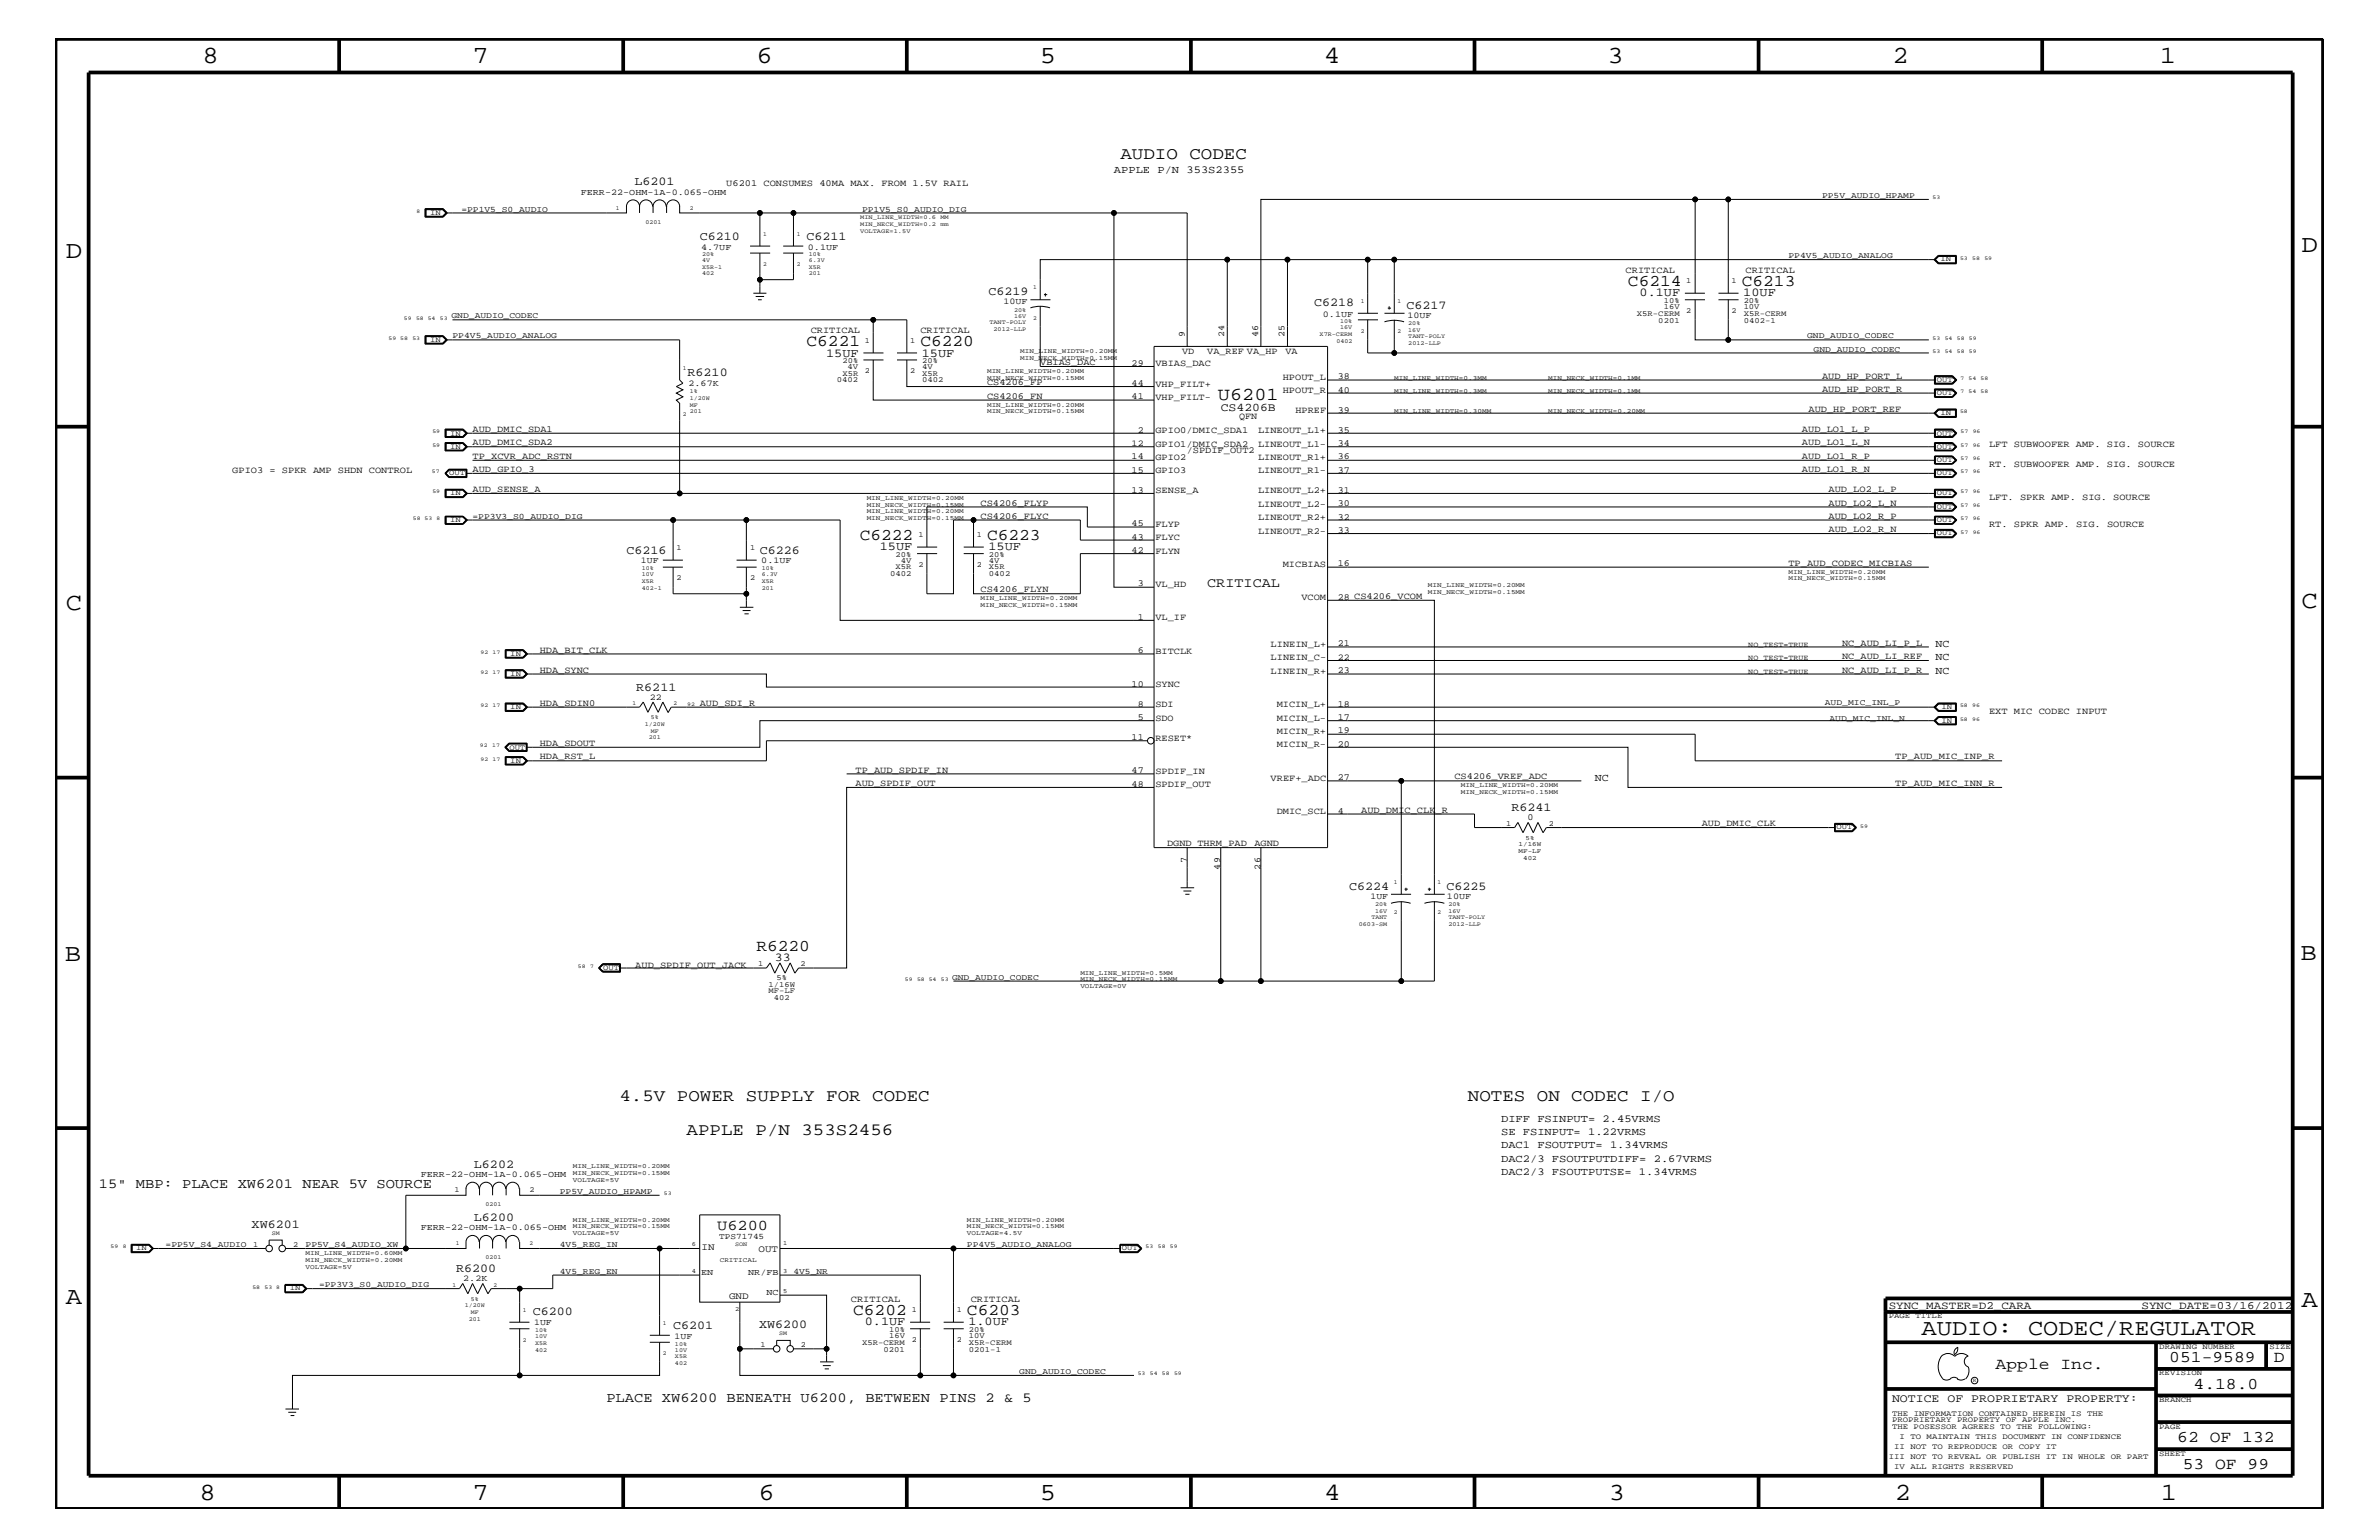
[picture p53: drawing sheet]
<svg xmlns="http://www.w3.org/2000/svg" width="432mm" height="279mm" viewBox="0 0 432 279" stroke-linecap="round" stroke-linejoin="round" font-family="sans-serif">
<defs><g id="words">
<g font-size="4.5">
<text x="36.7" y="11.5">8</text>
<text x="85.8" y="11.5">7</text>
<text x="137.3" y="11.5">6</text>
<text x="188.7" y="11.5">5</text>
<text x="240.3" y="11.5">4</text>
<text x="291.8" y="11.5">3</text>
<text x="343.5" y="11.5">2</text>
<text x="392" y="11.5">1</text>
<text x="11.9" y="46.8">D</text>
<text x="417.7" y="45.7">D</text>
<text x="11.9" y="110.6">C</text>
<text x="417.7" y="110.3">C</text>
<text x="11.8" y="174.3">B</text>
<text x="417.6" y="174.2">B</text>
<text x="11.9" y="236.7">A</text>
<text x="417.7" y="237.1">A</text>
<text x="36.2" y="272.1">8</text>
<text x="85.8" y="272.1">7</text>
<text x="137.7" y="272.1">6</text>
<text x="188.7" y="272.1">5</text>
<text x="240.4" y="272.1">4</text>
<text x="292" y="272.1">3</text>
<text x="343.9" y="272.1">2</text>
<text x="392.2" y="272.1">1</text>
</g>
<text font-size="4.1" x="348.8" y="242.3">AUDIO: CODEC/REGULATOR</text>
<text font-size="3.3" x="221.1" y="72.6">U6201</text>
<g font-size="3.1">
<text x="203.4" y="28.9">AUDIO CODEC</text>
<text x="112.4" y="199.8">4.5V POWER SUPPLY FOR CODEC</text>
<text x="266.4" y="199.8">NOTES ON CODEC I/O</text>
<text x="124.6" y="205.9">APPLE P/N 353S2456</text>
</g>
<g font-size="3">
<text x="295.5" y="51.9">C6214</text>
<text x="316.1" y="51.9">C6213</text>
<text x="146.4" y="62.9">C6221</text>
<text x="167" y="62.9">C6220</text>
<text x="156" y="98">C6222</text>
<text x="179.2" y="98">C6223</text>
<text x="137.3" y="172.6">R6220</text>
<text x="154.9" y="238.6">C6202</text>
<text x="175.5" y="238.6">C6203</text>
<text x="362.2" y="248.4">Apple Inc.</text>
<text x="393.7" y="247.1">051-9589</text>
<text x="398.1" y="252">4.18.0</text>
<text x="412.7" y="247.1">D</text>
<text x="395.2" y="261.6">62 OF 132</text>
<text x="396.2" y="266.6">53 OF 99</text>
</g>
<text font-size="2.7" x="130.2" y="223.1">U6200</text>
<g font-size="2.5">
<text x="219.1" y="106.5">CRITICAL</text>
<text x="17.9" y="215.6">15&quot; MBP: PLACE XW6201 NEAR 5V SOURCE</text>
<text x="110.1" y="254.4">PLACE XW6200 BENEATH U6200, BETWEEN PINS 2 &amp; 5</text>
</g>
<g font-size="2.2">
<text x="115.1" y="33.6">L6201</text>
<text x="127" y="43.5">C6210</text>
<text x="146.4" y="43.5">C6211</text>
<text x="179.4" y="53.5">C6219</text>
<text x="297.6" y="53.8">0.1UF</text>
<text x="316.4" y="53.8">10UF</text>
<text x="238.5" y="55.6">C6218</text>
<text x="255.3" y="56">C6217</text>
<text x="149.9" y="64.7">15UF</text>
<text x="167.3" y="64.7">15UF</text>
<text x="124.8" y="68.2">R6210</text>
<text x="113.7" y="100.4">C6216</text>
<text x="137.9" y="100.4">C6226</text>
<text x="159.7" y="99.9">15UF</text>
<text x="179.4" y="99.9">15UF</text>
<text x="115.5" y="125.3">R6211</text>
<text x="274.3" y="147.1">R6241</text>
<text x="244.9" y="161.4">C6224</text>
<text x="262.6" y="161.4">C6225</text>
<text x="140.6" y="174.3">33</text>
<text x="86" y="211.9">L6202</text>
<text x="86" y="221.5">L6200</text>
<text x="45.7" y="222.8">XW6201</text>
<text x="82.8" y="230.7">R6200</text>
<text x="96.7" y="238.6">C6200</text>
<text x="122.2" y="241.1">C6201</text>
<text x="137.8" y="240.9">XW6200</text>
<text x="157" y="240.5">0.1UF</text>
<text x="175.8" y="240.5">1.0UF</text>
</g>
<g font-size="2.1">
<text x="221.6" y="74.5">CS4206B</text>
<text x="343.4" y="254.4">NOTICE OF PROPRIETARY PROPERTY:</text>
</g>
<g font-size="2">
<text x="342.8" y="237.4">SYNC_MASTER=D2_CARA</text>
<text x="388.7" y="237.4">SYNC_DATE=03/16/2012</text>
</g>
<g font-size="1.9">
<text x="202.2" y="31.4">APPLE P/N 353S2355</text>
<text x="351.3" y="117.4">NC</text>
<text x="351.3" y="119.8">NC</text>
<text x="351.3" y="122.3">NC</text>
<text x="289.5" y="141.7">NC</text>
<text x="272.5" y="203.5">DIFF FSINPUT= 2.45VRMS</text>
<text x="272.5" y="205.9">SE FSINPUT= 1.22VRMS</text>
<text x="272.5" y="208.3">DAC1 FSOUTPUT= 1.34VRMS</text>
<text x="272.5" y="210.8">DAC2/3 FSOUTPUTDIFF= 2.67VRMS</text>
<text x="272.5" y="213.2">DAC2/3 FSOUTPUTSE= 1.34VRMS</text>
</g>
<g font-size="1.8">
<text x="127.3" y="226.8">IN</text>
<text x="137.7" y="227.2">OUT</text>
<text x="132.3" y="235.7">GND</text>
</g>
<g font-size="1.7">
<text x="131.8" y="33.7">U6201 CONSUMES 40MA MAX. FROM 1.5V RAIL</text>
<text x="295.1" y="49.6">CRITICAL</text>
<text x="316.8" y="49.6">CRITICAL</text>
<text x="147.2" y="60.4">CRITICAL</text>
<text x="167" y="60.4">CRITICAL</text>
<text x="214.5" y="64.3">VD</text>
<text x="215.1" y="61.1" transform="rotate(-90 215.1 61.1)">9</text>
<text x="219.1" y="64.3">VA_REF VA_HP</text>
<text x="228.3" y="61.1" transform="rotate(-90 228.3 61.1)">46</text>
<text x="233.2" y="61.1" transform="rotate(-90 233.2 61.1)">25</text>
<text x="233.3" y="64.3">VA</text>
<text x="179.2" y="69.9">CS4206_FP</text>
<text x="188.8" y="66.2">VBIAS_DAC</text>
<text x="205.4" y="66.4">29</text>
<text x="205.4" y="70">44</text>
<text x="209.7" y="70.1">VHP_FILT+</text>
<text x="209.7" y="66.5">VBIAS_DAC</text>
<text x="232.8" y="71.3">HPOUT_R</text>
<text x="232.8" y="68.9">HPOUT_L</text>
<text x="242.8" y="68.8">38</text>
<text x="242.8" y="71.2">40</text>
<text x="330.7" y="68.7">AUD_HP_PORT_L</text>
<text x="330.7" y="71.1">AUD_HP_PORT_R</text>
<text x="179.2" y="72.3">CS4206_FN</text>
<text x="205.4" y="72.4">41</text>
<text x="209.7" y="72.6">VHP_FILT-</text>
<text x="224.9" y="76.1">QFN</text>
<text x="235.1" y="75">HPREF</text>
<text x="242.8" y="74.9">39</text>
<text x="328.3" y="74.7">AUD_HP_PORT_REF</text>
<text x="85.8" y="78.3">AUD_DMIC_SDA1</text>
<text x="85.8" y="80.8">AUD_DMIC_SDA2</text>
<text x="85.8" y="83.3">TP_XCVR_ADC_RSTN</text>
<text x="205.4" y="83.3">14</text>
<text x="206.5" y="78.5">2</text>
<text x="209.7" y="81.1">GPIO1/DMIC_SDA2</text>
<text x="209.7" y="78.6">GPIO0/DMIC_SDA1</text>
<text x="209.7" y="83.5">GPIO2</text>
<text x="215.4" y="82.2">/SPDIF_OUT2</text>
<text x="228.3" y="81.1">LINEOUT_L1-</text>
<text x="228.3" y="83.5">LINEOUT_R1+</text>
<text x="228.3" y="78.6">LINEOUT_L1+</text>
<text x="242.8" y="80.9">34</text>
<text x="242.8" y="78.5">35</text>
<text x="242.8" y="83.3">36</text>
<text x="327.1" y="78.3">AUD_LO1_L_P</text>
<text x="327.1" y="80.8">AUD_LO1_L_N</text>
<text x="327.1" y="83.3">AUD_LO1_R_P</text>
<text x="361" y="81.1">LFT SUBWOOFER AMP. SIG. SOURCE</text>
<text x="42.2" y="85.9">GPIO3 = SPKR AMP SHDN CONTROL</text>
<text x="85.8" y="89.3">AUD_SENSE_A</text>
<text x="85.8" y="85.6">AUD_GPIO_3</text>
<text x="205.4" y="89.4">13</text>
<text x="205.4" y="85.8">15</text>
<text x="209.7" y="89.5">SENSE_A</text>
<text x="209.7" y="85.9">GPIO3</text>
<text x="228.3" y="85.9">LINEOUT_R1-</text>
<text x="228.3" y="89.5">LINEOUT_L2+</text>
<text x="242.8" y="89.4">31</text>
<text x="242.8" y="85.8">37</text>
<text x="327.1" y="85.6">AUD_LO1_R_N</text>
<text x="331.9" y="89.3">AUD_LO2_L_P</text>
<text x="361" y="84.7">RT. SUBWOOFER AMP. SIG. SOURCE</text>
<text x="178" y="91.7">CS4206_FLYP</text>
<text x="178" y="94.2">CS4206_FLYC</text>
<text x="205.4" y="95.4">45</text>
<text x="209.7" y="95.6">FLYP</text>
<text x="228.3" y="92">LINEOUT_L2-</text>
<text x="228.3" y="94.3">LINEOUT_R2+</text>
<text x="242.8" y="91.8">30</text>
<text x="242.8" y="94.3">32</text>
<text x="331.9" y="91.7">AUD_LO2_L_N</text>
<text x="331.9" y="94.2">AUD_LO2_R_P</text>
<text x="361" y="95.6">RT. SPKR AMP. SIG. SOURCE</text>
<text x="361" y="90.7">LFT. SPKR AMP. SIG. SOURCE</text>
<text x="205.4" y="97.9">43</text>
<text x="205.4" y="100.4">42</text>
<text x="209.7" y="98">FLYC</text>
<text x="209.7" y="100.4">FLYN</text>
<text x="228.3" y="96.8">LINEOUT_R2-</text>
<text x="242.8" y="96.7">33</text>
<text x="331.9" y="96.5">AUD_LO2_R_N</text>
<text x="178" y="107.5">CS4206_FLYN</text>
<text x="206.5" y="106.4">3</text>
<text x="209.7" y="106.5">VL_HD</text>
<text x="232.8" y="102.9">MICBIAS</text>
<text x="242.8" y="102.7">16</text>
<text x="324.6" y="102.6">TP_AUD_CODEC_MICBIAS</text>
<text x="206.5" y="112.5">1</text>
<text x="209.7" y="112.6">VL_IF</text>
<text x="236.2" y="108.9">VCOM</text>
<text x="242.8" y="108.8">28 CS4206_VCOM</text>
<text x="98" y="118.4">HDA_BIT_CLK</text>
<text x="206.5" y="118.5">6</text>
<text x="209.7" y="118.6">BITCLK</text>
<text x="230.6" y="119.8">LINEIN_C-</text>
<text x="230.6" y="117.4">LINEIN_L+</text>
<text x="242.8" y="117.3">21</text>
<text x="334.3" y="117.2">NC_AUD_LI_P_L</text>
<text x="334.3" y="119.6">NC_AUD_LI_REF</text>
<text x="98" y="122">HDA_SYNC</text>
<text x="205.4" y="124.6">10</text>
<text x="209.7" y="124.7">SYNC</text>
<text x="230.6" y="122.3">LINEIN_R+</text>
<text x="242.8" y="122.1">23</text>
<text x="334.3" y="122">NC_AUD_LI_P_R</text>
<text x="98" y="128">HDA_SDIN0</text>
<text x="127" y="128">AUD_SDI_R</text>
<text x="206.5" y="128.2">8</text>
<text x="206.5" y="130.7">5</text>
<text x="209.7" y="128.3">SDI</text>
<text x="209.7" y="130.8">SDO</text>
<text x="231.7" y="128.3">MICIN_L+</text>
<text x="231.7" y="130.8">MICIN_L-</text>
<text x="242.8" y="130.7">17</text>
<text x="242.8" y="128.2">18</text>
<text x="361" y="129.6">EXT MIC CODEC INPUT</text>
<text x="98" y="135.3">HDA_SDOUT</text>
<text x="98" y="137.8">HDA_RST_L</text>
<text x="205.4" y="134.2">11</text>
<text x="209.7" y="134.4">RESET*</text>
<text x="231.7" y="135.6">MICIN_R-</text>
<text x="231.7" y="133.2">MICIN_R+</text>
<text x="242.8" y="135.5">20</text>
<text x="242.8" y="133">19</text>
<text x="344" y="137.8">TP_AUD_MIC_INP_R</text>
<text x="155.3" y="142.6">AUD_SPDIF_OUT</text>
<text x="155.3" y="140.2">TP_AUD_SPDIF_IN</text>
<text x="205.4" y="140.3">47</text>
<text x="205.4" y="142.8">48</text>
<text x="209.7" y="142.9">SPDIF_OUT</text>
<text x="209.7" y="140.4">SPDIF_IN</text>
<text x="230.6" y="141.7">VREF+_ADC</text>
<text x="242.8" y="141.5">27</text>
<text x="264" y="141.4">CS4206_VREF_ADC</text>
<text x="344" y="142.6">TP_AUD_MIC_INN_R</text>
<text x="231.7" y="147.7">DMIC_SCL</text>
<text x="242.8" y="147.6">4</text>
<text x="247.1" y="147.5">AUD_DMIC_CLK_R</text>
<text x="277.2" y="148.8">0</text>
<text x="308.9" y="149.9">AUD_DMIC_CLK</text>
<text x="211.8" y="153.5">DGND THRM_PAD</text>
<text x="227.7" y="153.5">AGND</text>
<text x="215.4" y="156.7" transform="rotate(-90 215.4 156.7)">7</text>
<text x="221.5" y="157.8" transform="rotate(-90 221.5 157.8)">49</text>
<text x="228.8" y="157.8" transform="rotate(-90 228.8 157.8)">26</text>
<text x="115.3" y="175.5">AUD_SPDIF_OUT_JACK</text>
<text x="154.4" y="236.2">CRITICAL</text>
<text x="176.2" y="236.2">CRITICAL</text>
</g>
<g font-size="1.6">
<text x="105.4" y="35.3">FERR-22-OHM-1A-0.065-OHM</text>
<text x="127.3" y="45.3">4.7UF</text>
<text x="146.6" y="45.3">0.1UF</text>
<text x="182.1" y="55.2">10UF</text>
<text x="240.1" y="57.4">0.1UF</text>
<text x="255.4" y="57.7">10UF</text>
<text x="222.2" y="61.1" transform="rotate(-90 222.2 61.1)">24</text>
<text x="125" y="70">2.67K</text>
<text x="205.4" y="80.9">12</text>
<text x="116.3" y="102.2">1UF</text>
<text x="138.2" y="102.2">0.1UF</text>
<text x="242.8" y="119.7">22</text>
<text x="117.9" y="127">22</text>
<text x="248.8" y="163.1">1UF</text>
<text x="262.6" y="163.1">10UF</text>
<text x="76.4" y="213.6">FERR-22-OHM-1A-0.065-OHM</text>
<text x="76.4" y="223.2">FERR-22-OHM-1A-0.065-OHM</text>
<text x="84.1" y="232.4">2.2K</text>
<text x="127.3" y="231.3">EN</text>
<text x="135.8" y="231.3">NR/FB</text>
<text x="139.1" y="235">NC</text>
<text x="96.9" y="240.5">1UF</text>
<text x="122.4" y="242.9">1UF</text>
</g>
<g font-size="1.5">
<text x="330.7" y="35.9">PP5V_AUDIO_HPAMP</text>
<text x="83.7" y="38.4">=PP1V5_S0_AUDIO</text>
<text x="156.5" y="38.4">PP1V5_S0_AUDIO_DIG</text>
<text x="324.6" y="46.8">PP4V5_AUDIO_ANALOG</text>
<text x="82" y="57.8">GND_AUDIO_CODEC</text>
<text x="82.1" y="61.4">PP4V5_AUDIO_ANALOG</text>
<text x="328" y="61.4">GND_AUDIO_CODEC</text>
<text x="329.2" y="63.9">GND_AUDIO_CODEC</text>
<text x="85.8" y="94.2">=PP3V3_S0_AUDIO_DIG</text>
<text x="331.2" y="127.9">AUD_MIC_INL_P</text>
<text x="332.1" y="130.8">AUD_MIC_INL_N</text>
<text x="172.8" y="177.7">GND_AUDIO_CODEC</text>
<text x="101.6" y="216.6">PP5V_AUDIO_HPAMP</text>
<text x="30.1" y="226.3">=PP5V_S4_AUDIO</text>
<text x="55.5" y="226.3">PP5V_S4_AUDIO_XW</text>
<text x="101.6" y="226.3">4V5_REG_IN</text>
<text x="130.5" y="224.7">TPS71745</text>
<text x="175.5" y="226.3">PP4V5_AUDIO_ANALOG</text>
<text x="57.9" y="233.5">=PP3V3_S0_AUDIO_DIG</text>
<text x="101.6" y="231.1">4V5_REG_EN</text>
<text x="144" y="231.1">4V5_NR</text>
<text x="185" y="249.3">GND_AUDIO_CODEC</text>
</g>
<g font-size="1.4">
<text x="78.1" y="39">IN</text>
<text x="352.2" y="47.4">IN</text>
<text x="306.1" y="51.3">1</text>
<text x="314.3" y="51.3">1</text>
<text x="297.1" y="57.3">X5R-CERM</text>
<text x="301" y="58.5">0201</text>
<text x="302" y="56.1">16V</text>
<text x="302" y="55">10%</text>
<text x="306.1" y="56.8">2</text>
<text x="314.3" y="56.8">2</text>
<text x="316.5" y="58.5">0402-1</text>
<text x="316.5" y="57.3">X5R-CERM</text>
<text x="316.5" y="56.1">10V</text>
<text x="316.5" y="55">20%</text>
<text x="78.1" y="62">IN</text>
<text x="152.9" y="65.9">20%</text>
<text x="157" y="62.3">1</text>
<text x="165.2" y="62.3">1</text>
<text x="167.4" y="65.9">20%</text>
<text x="151.9" y="69.4">0402</text>
<text x="152.9" y="68.2">X5R</text>
<text x="153.8" y="67">4V</text>
<text x="157" y="67.7">2</text>
<text x="165.2" y="67.7">2</text>
<text x="167.4" y="68.2">X5R</text>
<text x="167.4" y="69.4">0402</text>
<text x="167.4" y="67">4V</text>
<text x="351.5" y="69.3">OUT</text>
<text x="351.5" y="71.7">OUT</text>
<text x="352.2" y="75.4">IN</text>
<text x="81.7" y="79">IN</text>
<text x="81.7" y="81.4">IN</text>
<text x="351.5" y="83.8">OUT</text>
<text x="351.5" y="79">OUT</text>
<text x="351.5" y="81.4">OUT</text>
<text x="81.5" y="86.2">OUT</text>
<text x="81.7" y="89.9">IN</text>
<text x="351.5" y="89.9">OUT</text>
<text x="351.5" y="86.2">OUT</text>
<text x="81.7" y="94.8">IN</text>
<text x="351.5" y="94.8">OUT</text>
<text x="351.5" y="92.3">OUT</text>
<text x="122.8" y="99.9">1</text>
<text x="136.1" y="99.9">1</text>
<text x="162.6" y="101">20%</text>
<text x="166.7" y="97.4">1</text>
<text x="177.3" y="97.4">1</text>
<text x="179.5" y="101">20%</text>
<text x="351.5" y="97.1">OUT</text>
<text x="122.8" y="105.3">2</text>
<text x="136.1" y="105.3">2</text>
<text x="161.5" y="104.6">0402</text>
<text x="162.6" y="103.3">X5R</text>
<text x="163.5" y="102.1">4V</text>
<text x="166.7" y="102.9">2</text>
<text x="177.3" y="102.9">2</text>
<text x="179.5" y="104.6">0402</text>
<text x="179.5" y="102.1">4V</text>
<text x="179.5" y="103.3">X5R</text>
<text x="92.6" y="119">IN</text>
<text x="317.3" y="117.4">NO_TEST=TRUE</text>
<text x="317.3" y="119.8">NO_TEST=TRUE</text>
<text x="92.6" y="122.6">IN</text>
<text x="317.3" y="122.3">NO_TEST=TRUE</text>
<text x="92.6" y="128.7">IN</text>
<text x="352.4" y="128.7">IN</text>
<text x="352.4" y="131.1">IN</text>
<text x="92.5" y="136">OUT</text>
<text x="92.6" y="138.4">IN</text>
<text x="273.4" y="149.8">1</text>
<text x="281.1" y="149.8">2</text>
<text x="333.3" y="150.5">OUT</text>
<text x="109.5" y="176">OUT</text>
<text x="137.6" y="175.2">1</text>
<text x="139.5" y="179">1/16W</text>
<text x="140.9" y="177.7">5%</text>
<text x="145.3" y="175.2">2</text>
<text x="139.5" y="180.2">MF-LF</text>
<text x="140.5" y="181.4">402</text>
<text x="82.5" y="216.2">1</text>
<text x="96.1" y="216.2">2</text>
<text x="24.7" y="226.9">IN</text>
<text x="45.9" y="226.2">1</text>
<text x="53.2" y="226.2">2</text>
<text x="203.6" y="226.9">OUT</text>
<text x="52.6" y="234.1">IN</text>
<text x="165.5" y="238">1</text>
<text x="173.7" y="238">1</text>
<text x="342.8" y="239.2">PAGE TITLE</text>
<text x="138" y="244.4">1</text>
<text x="145.3" y="244.4">2</text>
<text x="156.5" y="244">X5R-CERM</text>
<text x="160.4" y="245.2">0201</text>
<text x="161.4" y="242.8">16V</text>
<text x="161.4" y="241.7">10%</text>
<text x="165.5" y="243.5">2</text>
<text x="173.7" y="243.5">2</text>
<text x="175.9" y="242.8">10V</text>
<text x="175.9" y="244">X5R-CERM</text>
<text x="175.9" y="245.2">0201-1</text>
<text x="175.9" y="241.7">20%</text>
<text x="391.9" y="244.7">DRAWING NUMBER</text>
<text x="411.9" y="244.7">SIZE</text>
<text x="391.9" y="249.5">REVISION</text>
<text x="343.4" y="256.8">THE INFORMATION CONTAINED HEREIN IS THE</text>
<text x="391.9" y="254.4">BRANCH</text>
<text x="343.4" y="258">PROPRIETARY PROPERTY OF APPLE INC.</text>
<text x="343.4" y="259.3">THE POSESSOR AGREES TO THE FOLLOWING:</text>
<text x="343.8" y="262.9">II NOT TO REPRODUCE OR COPY IT</text>
<text x="344.8" y="261.1">I TO MAINTAIN THIS DOCUMENT IN CONFIDENCE</text>
<text x="391.9" y="259.3">PAGE</text>
<text x="342.8" y="264.7">III NOT TO REVEAL OR PUBLISH IT IN WHOLE OR PART</text>
<text x="343.8" y="266.6">IV ALL RIGHTS RESERVED</text>
<text x="391.9" y="264.1">SHEET</text>
</g>
<g font-size="1.2">
<text x="185.2" y="65.3">MIN_NECK_WIDTH=0.15MM</text>
<text x="185.2" y="64">MIN_LINE_WIDTH=0.20MM</text>
<text x="179.2" y="67.7">MIN_LINE_WIDTH=0.20MM</text>
<text x="179.2" y="68.9">MIN_NECK_WIDTH=0.15MM</text>
<text x="253.1" y="71.3">MIN_LINE_WIDTH=0.3MM</text>
<text x="253.1" y="68.9">MIN_LINE_WIDTH=0.3MM</text>
<text x="281" y="68.9">MIN_NECK_WIDTH=0.1MM</text>
<text x="281" y="71.3">MIN_NECK_WIDTH=0.1MM</text>
<text x="179.2" y="73.8">MIN_LINE_WIDTH=0.20MM</text>
<text x="179.2" y="75">MIN_NECK_WIDTH=0.15MM</text>
<text x="253.1" y="75">MIN_LINE_WIDTH=0.30MM</text>
<text x="281" y="75">MIN_NECK_WIDTH=0.20MM</text>
<text x="157.3" y="90.7">MIN_LINE_WIDTH=0.20MM</text>
<text x="157.3" y="92">MIN_NECK_WIDTH=0.15MM</text>
<text x="157.3" y="94.3">MIN_NECK_WIDTH=0.15MM</text>
<text x="157.3" y="93.2">MIN_LINE_WIDTH=0.20MM</text>
<text x="259.2" y="107.7">MIN_NECK_WIDTH=0.15MM</text>
<text x="259.2" y="106.5">MIN_LINE_WIDTH=0.20MM</text>
<text x="324.6" y="104.1">MIN_LINE_WIDTH=0.20MM</text>
<text x="324.6" y="105.3">MIN_NECK_WIDTH=0.15MM</text>
<text x="178" y="108.9">MIN_LINE_WIDTH=0.20MM</text>
<text x="178" y="110.2">MIN_NECK_WIDTH=0.15MM</text>
<text x="265.2" y="142.9">MIN_LINE_WIDTH=0.20MM</text>
<text x="265.2" y="144">MIN_NECK_WIDTH=0.15MM</text>
<text x="275.6" y="154.7">MF-LF</text>
<text x="275.6" y="153.5">1/16W</text>
<text x="276.5" y="156">402</text>
<text x="276.9" y="152.3">5%</text>
<text x="196.1" y="176.8">MIN_LINE_WIDTH=0.5MM</text>
<text x="196.1" y="178">MIN_NECK_WIDTH=0.15MM</text>
<text x="196.1" y="179.3">VOLTAGE=0V</text>
<text x="104" y="211.9">MIN_LINE_WIDTH=0.20MM</text>
<text x="104" y="214.4">VOLTAGE=5V</text>
<text x="104" y="213.2">MIN_NECK_WIDTH=0.15MM</text>
<text x="104" y="221.7">MIN_LINE_WIDTH=0.20MM</text>
<text x="175.5" y="221.7">MIN_LINE_WIDTH=0.20MM</text>
<text x="55.5" y="227.7">MIN_LINE_WIDTH=0.60MM</text>
<text x="104" y="224.1">VOLTAGE=5V</text>
<text x="104" y="222.9">MIN_NECK_WIDTH=0.15MM</text>
<text x="125.6" y="226">6</text>
<text x="142.2" y="225.9">1</text>
<text x="175.5" y="224.1">VOLTAGE=4.5V</text>
<text x="175.5" y="222.9">MIN_NECK_WIDTH=0.15MM</text>
<text x="55.5" y="229">MIN_NECK_WIDTH=0.20MM</text>
<text x="55.5" y="230.2">VOLTAGE=5V</text>
<text x="125.6" y="230.9">4</text>
<text x="130.6" y="229">CRITICAL</text>
<text x="142.2" y="231">3</text>
<text x="133.4" y="237.9">2</text>
<text x="142.2" y="234.6">5</text>
</g>
<g font-size="1.1">
<text x="111.8" y="38">1</text>
<text x="117.2" y="40.6">0201</text>
<text x="125.2" y="38">2</text>
<text x="156.1" y="39.8">MIN_LINE_WIDTH=0.6 MM</text>
<text x="156.1" y="41">MIN_NECK_WIDTH=0.2 mm</text>
<text x="127.4" y="47.6">4V</text>
<text x="127.4" y="46.5">20%</text>
<text x="138.5" y="42.9">1</text>
<text x="144.6" y="42.9">1</text>
<text x="146.8" y="47.6">6.3V</text>
<text x="146.8" y="46.5">10%</text>
<text x="156.1" y="42.3">VOLTAGE=1.5V</text>
<text x="127.4" y="48.8">X5R-1</text>
<text x="127.4" y="50">402</text>
<text x="138.5" y="48.3">2</text>
<text x="144.6" y="48.3">2</text>
<text x="146.8" y="50">201</text>
<text x="146.8" y="48.8">X5R</text>
<text x="187.5" y="52.5">1</text>
<text x="179.6" y="58.9">TANT-POLY</text>
<text x="184.1" y="56.6">20%</text>
<text x="184.1" y="57.8">16V</text>
<text x="187.5" y="58">2</text>
<text x="243.2" y="59.7">16V</text>
<text x="243.2" y="58.6">10%</text>
<text x="247" y="55">1</text>
<text x="253.7" y="55">1</text>
<text x="255.6" y="59">20%</text>
<text x="180.3" y="60.1">2012-LLP</text>
<text x="239.5" y="60.9">X7R-CERM</text>
<text x="242.6" y="62.2">0402</text>
<text x="247" y="60.4">2</text>
<text x="253.7" y="60.4">2</text>
<text x="255.6" y="62.5">2012-LLP</text>
<text x="255.6" y="61.3">TANT-POLY</text>
<text x="255.6" y="60.2">16V</text>
<text x="124" y="67.1">1</text>
<text x="125.2" y="71.3">1%</text>
<text x="124" y="75.6">2</text>
<text x="125.2" y="72.6">1/20W</text>
<text x="125.2" y="73.8">MF</text>
<text x="125.2" y="75">201</text>
<text x="116.5" y="104.6">10V</text>
<text x="116.5" y="105.8">X5R</text>
<text x="116.5" y="107">402-1</text>
<text x="116.5" y="103.5">10%</text>
<text x="138.3" y="107">201</text>
<text x="138.3" y="104.6">6.3V</text>
<text x="138.3" y="105.8">X5R</text>
<text x="138.3" y="103.5">10%</text>
<text x="114.8" y="128">1</text>
<text x="117.1" y="131.7">1/20W</text>
<text x="118.2" y="130.5">5%</text>
<text x="122.3" y="128">2</text>
<text x="117.8" y="134.1">201</text>
<text x="118.2" y="133">MF</text>
<text x="253" y="160.5">1</text>
<text x="260.9" y="160.5">1</text>
<text x="248.9" y="166.7">TANT</text>
<text x="249.6" y="164.5">20%</text>
<text x="249.6" y="165.6">16V</text>
<text x="253" y="165.9">2</text>
<text x="260.9" y="165.9">2</text>
<text x="262.9" y="166.7">TANT-POLY</text>
<text x="262.9" y="164.5">20%</text>
<text x="262.9" y="165.6">16V</text>
<text x="246.6" y="168">0603-SM</text>
<text x="262.9" y="168">2012-LLP</text>
<text x="88.1" y="218.7">0201</text>
<text x="49.3" y="224.1">SM</text>
<text x="82.7" y="225.9">1</text>
<text x="96.1" y="225.9">2</text>
<text x="133.4" y="226">SON</text>
<text x="82.1" y="233.5">1</text>
<text x="88.1" y="228.5">0201</text>
<text x="89.6" y="233.5">2</text>
<text x="84.4" y="237.2">1/20W</text>
<text x="85.1" y="239.6">201</text>
<text x="85.5" y="238.4">MF</text>
<text x="85.5" y="236">5%</text>
<text x="94.9" y="238">1</text>
<text x="94.9" y="243.5">2</text>
<text x="97.1" y="245.2">402</text>
<text x="97.1" y="244">X5R</text>
<text x="97.1" y="241.7">10%</text>
<text x="97.1" y="242.8">10V</text>
<text x="120.3" y="240.5">1</text>
<text x="120.3" y="245.9">2</text>
<text x="122.5" y="245.2">10V</text>
<text x="122.5" y="244.1">10%</text>
<text x="141.4" y="242.3">SM</text>
<text x="122.5" y="247.6">402</text>
<text x="122.5" y="246.4">X5R</text>
</g>
<g font-size="1">
<text x="75.6" y="38.6">8</text>
<text x="350.8" y="36.2">53</text>
<text x="355.8" y="47.1">53</text>
<text x="358" y="47.1">58</text>
<text x="360.2" y="47.1">59</text>
<text x="73.3" y="58">59</text>
<text x="75.5" y="58">58 54</text>
<text x="79.8" y="58">53</text>
<text x="70.5" y="61.7">59 58</text>
<text x="74.8" y="61.7">53</text>
<text x="350.8" y="64">53</text>
<text x="350.8" y="61.7">53</text>
<text x="353" y="64">54</text>
<text x="353" y="61.7">54</text>
<text x="355.2" y="64">58</text>
<text x="355.2" y="61.7">58</text>
<text x="357.4" y="64">59</text>
<text x="357.4" y="61.7">59</text>
<text x="355.9" y="68.9">7</text>
<text x="355.9" y="71.3">7</text>
<text x="357.3" y="68.9">54</text>
<text x="357.3" y="71.3">54</text>
<text x="359.5" y="68.9">58</text>
<text x="359.5" y="71.3">58</text>
<text x="355.8" y="75">58</text>
<text x="78.5" y="78.6">59</text>
<text x="78.5" y="81.1">59</text>
<text x="355.9" y="83.5">57</text>
<text x="355.9" y="78.6">57</text>
<text x="355.9" y="81.1">57</text>
<text x="358.1" y="83.5">96</text>
<text x="358.1" y="78.6">96</text>
<text x="358.1" y="81.1">96</text>
<text x="78.4" y="85.9">57</text>
<text x="78.5" y="89.5">59</text>
<text x="355.9" y="89.5">57</text>
<text x="355.9" y="85.9">57</text>
<text x="358.1" y="89.5">96</text>
<text x="358.1" y="85.9">96</text>
<text x="74.9" y="94.3">58 53</text>
<text x="79.2" y="94.3">8</text>
<text x="355.9" y="92">57</text>
<text x="355.9" y="94.3">57</text>
<text x="358.1" y="92">96</text>
<text x="358.1" y="94.3">96</text>
<text x="355.9" y="96.8">57</text>
<text x="358.1" y="96.8">96</text>
<text x="87.2" y="118.6">92</text>
<text x="89.4" y="118.6">17</text>
<text x="87.2" y="122.3">92</text>
<text x="89.4" y="122.3">17</text>
<text x="87.2" y="128.3">92</text>
<text x="89.4" y="128.3">17</text>
<text x="124.7" y="128">92</text>
<text x="355.8" y="128.3">58</text>
<text x="355.8" y="130.8">58</text>
<text x="358" y="128.3">96</text>
<text x="358" y="130.8">96</text>
<text x="87.1" y="135.6">92</text>
<text x="89.3" y="135.6">17</text>
<text x="87.2" y="138">92</text>
<text x="89.4" y="138">17</text>
<text x="337.7" y="150.1">59</text>
<text x="104.9" y="175.6">58</text>
<text x="107.1" y="175.6">7</text>
<text x="164.3" y="178">59</text>
<text x="166.5" y="178">58 54</text>
<text x="170.8" y="178">53</text>
<text x="120.5" y="216.9">53</text>
<text x="20.1" y="226.5">59</text>
<text x="22.3" y="226.5">8</text>
<text x="207.9" y="226.5">53</text>
<text x="210.1" y="226.5">58</text>
<text x="212.3" y="226.5">59</text>
<text x="45.8" y="233.8">58</text>
<text x="48" y="233.8">53 8</text>
<text x="206.5" y="249.5">53</text>
<text x="208.7" y="249.5">54</text>
<text x="210.9" y="249.5">58</text>
<text x="213.1" y="249.5">59</text>
<text x="358.1" y="250.7">R</text>
</g>
</g></defs>
<g fill="none" stroke="#000" stroke-width=".18">
<path d="M77.1 37.9h3.3l.8 .7-.8 .8h-3.3zM77.2 37.9v1.4h3.2l.7-.7-.7-.7M77.3 39.3v-1.3h3l.7 .6-.7 .7M77.3 38h3l.6 .6M80.9 38.6l-.6 .6h-3M113.7 37.4v1.2h-32.8M113.7 37.5a1.19 1.19 0 0 1 1.2-1.2 1.19 1.19 0 0 1 1.2 1.2 1.19 1.19 0 0 1 1.2-1.2 1.19 1.19 0 0 1 1.1 1.2M116.1 37.4v1.2M118.5 37.5a1.19 1.19 0 0 1 1.2-1.2 1.19 1.19 0 0 1 1.2 1.2M118.5 37.4v1.2M121 37.5a1.19 1.19 0 0 1 1.2-1.2 1.19 1.19 0 0 1 1.2 1.2M121 37.4v1.2"/>
<path d="M123.4 37.4v1.2h78.8M137.9 38.6v6M144 38.6v6M307.7 36.2h42.4M313.7 36.2v17M82.1 58h76.4M136.1 45.9h3.7M136.1 44.6h3.7M136.7 53.2h2.4M137.2 53.8h1.5M137.6 54.4h.7M137.9 45.9v7.3"/>
<path d="M142.2 45.9h3.6M142.2 44.6h3.6M144 45.9v4.8h-6.1M187 55.9a5.7 5.7 0 0 1 3.6 0M187 54.4h3.7M188.8 54.4v-7.3h34v15.8M188.8 55.6v10.9h20.7M189.5 53.5h.6M189.7 53.2v.6M222.8 47.1h25.4M233.7 47.1v15.8M246.5 58h3.6"/>
<path d="M246.5 56.8h3.6M248.2 58v6h4.9M251.3 58.4a5.8 5.8 0 0 1 3.5 0M251.3 56.8h3.6M251.9 55.9h.6M252.1 55.6v.6M253.1 58v6h97M253.1 47.1v9.7M305.8 53.2h3.7M305.8 54.4h3.7M307.7 54.4v7.3h42.4M307.7 53.2v-17h-78.8v26.7"/>
<path d="M311.9 53.2h3.7M311.9 54.4h3.7M313.7 54.4v7.3M351.3 47.1h-103.1v9.7M351.3 47.1l.6-.6h3v1.2h-3zM351.8 46.3h3.3v1.6h-3.3l-.8-.8zM351.9 46.4h3.1v1.4h-3.1M351.9 46.4l-.7 .7 .7 .7M351.9 46.4l-.8 .7 .8 .7M77.1 60.9h3.3l.8 .8-.8 .7h-3.3zM77.2 61h3.2l.7 .7-.7 .6h-3.2zM77.3 61v1.3"/>
<path d="M77.3 61.1h3l.6 .6M80.3 61l.7 .7-.7 .6M80.8 77.8h3.3l.7 .8-.7 .8h-3.3zM80.9 79.4v-1.5h3.1l.8 .7-.8 .8M80.9 61.7h42.5v7.2l.6 .6-1.2 .6 1.2 .6-1.2 .6 1.2 .7-1.2 .6 .6 .6v16.3h86.1M80.9 78h3.1l.7 .6-.7 .7h-3.1zM80.9 61.7l-.6 .6h-3M84 78l.6 .6M84.6 78.6h124.9M84.6 78.6l-.6 .6h-3.1M156.7 65.3h3.7M156.7 64h3.7"/>
<path d="M158.5 64v-6h6.1v6M158.5 65.3v7.3h51M162.8 65.3h3.7M162.8 64h3.7M164.6 65.3v4.8h44.9M209.5 62.9h31.5v90.9h-31.5zM215.5 62.9v-24.3h-13.3v67.9h7.3M241 68.9h110.3M241 71.3h110.3M241 75h110.3M241 78.6h110.3M351 75l.8-.8h3.3v1.5h-3.3z"/>
<path d="M351.1 68.2h3.3l.8 .7-.8 .8h-3.3zM351.1 70.6h3.3l.8 .7-.8 .8h-3.3zM351.1 77.8h3.3l.8 .8-.8 .8h-3.3zM351.2 69.5h3.1M351.2 68.2v1.4h3.1l.8-.7-.8-.7M351.2 72.1v-1.5h3.1l.8 .7-.8 .8M351.2 79.4v-1.5h3.1l.8 .7-.8 .8M351.2 68.3h3.1l.7 .6-.7 .6M351.2 72h3.1M351.2 70.7h3.1M351.2 78h3.1M351.3 69.5v-1.1h3l.6 .5-.6 .6"/>
<path d="M351.3 70.7v1.3M351.3 78v1.2h3l.6-.6-.6-.6M351.9 75.7l-.8-.7 .8-.7h3.1v1.4M351.9 74.4l-.7 .6 .7 .6h3.1M351.9 74.4h3.1M351.9 74.4l-.6 .6M354.3 70.7l.7 .6-.7 .7M354.3 70.7l.6 .6-.6 .7M354.3 78l.7 .6-.7 .7h-3.1M354.9 74.4v1.2h-3l-.6-.6M80.8 88.8h3.3l.7 .7-.7 .8h-3.3zM80.8 80.3h3.3l.7 .8-.7 .7h-3.3z"/>
<path d="M80.8 93.7h3.3l.7 .6-.7 .8h-3.3zM80.8 85.9l.7 .7M80.9 93.7v1.4M80.9 85.9l.6-.6h3.1v1.2h-3.1zM80.9 80.4v1.3M80.9 88.8v1.4M80.9 88.9h3.1l.6 .6M80.9 80.5h3.1l.6 .6M81.4 85.1h3.4v1.5h-3.4l-.6-.7zM81.5 85.2h3.2v1.4h-3.2M81.5 85.2l-.7 .7M81.5 85.2l-.6 .7 .6 .7"/>
<path d="M84 93.8h-3.1v1.2h3.1M84 88.8l.7 .7-.7 .7M84 88.8l.8 .7-.8 .7M84 88.8h-3.1v1.4h3.1M84 80.4h-3.1v1.3h3.1M84 93.8l.7 .5-.7 .7M84 93.7l.8 .6-.8 .8M84 93.8l.6 .5M84 80.4l.7 .7-.7 .6M84 80.4l.8 .7-.8 .6M84.6 89.5l-.6 .6h-3.1M84.6 89.5h38.8"/>
<path d="M84.6 85.9h124.9M84.6 94.3h37.6M84.6 94.3l-.6 .7M84.6 81.1h124.9M84.6 81.1l-.6 .5h-3.1M85.8 83.5h123.7M135.5 94.3h-13.3v7.3M166.5 99.3h3.6M174.9 99.3h3.7M176.7 94.3v5M209.5 95.6h-12.1v-3.6h-29.2v7.3M209.5 98h-13.4v-3.7h-23v13.4h-4.9v-7.3"/>
<path d="M241 89.5h110.3M241 85.9h110.3M241 94.3h110.3M241 96.8h110.3M241 92h110.3M241 81.1h110.3M241 83.5h110.3M351.1 88.8h3.3l.8 .7-.8 .8h-3.3zM351.1 85.1h3.3l.8 .8-.8 .7h-3.3zM351.1 80.3h3.3l.8 .8-.8 .7h-3.3zM351.1 82.7h3.3l.8 .8-.8 .7h-3.3zM351.1 91.2h3.3l.8 .8-.8 .7h-3.3z"/>
<path d="M351.1 93.7h3.3l.8 .6-.8 .8h-3.3zM351.1 96h3.3l.8 .8-.8 .8h-3.3zM351.2 82.7v1.5M351.2 91.2v1.5h3.1M351.2 93.7v1.4M351.2 95h3.1M351.2 93.8h3.1M351.2 91.3h3.1l.7 .7-.7 .7M351.2 84.1h3.1M351.2 82.8h3.1M351.3 88.9h3l.6 .6-.6 .6h-3zM351.3 85.3h3l.6 .6-.6 .6h-3z"/>
<path d="M351.3 80.5h3l.6 .6-.6 .5h-3zM351.3 82.8v1.3M351.3 91.4h3l.6 .6-.6 .6h-3zM351.3 93.8v1.2M351.3 96.2h3l.6 .6-.6 .6h-3zM354.3 88.8h-3.1v1.4h3.1M354.3 85.2h-3.1v1.4h3.1M354.3 80.4h-3.1v1.3h3.1M354.3 96.1h-3.1v1.4h3.1M354.3 93.7l.8 .6-.8 .8M354.3 93.8l.7 .5-.7 .7M354.3 93.8l.6 .5-.6 .7"/>
<path d="M354.3 96.1l.8 .7-.8 .7M354.3 96.1l.7 .7-.7 .7M354.3 88.8l.8 .7-.8 .7M354.3 88.8l.7 .7-.7 .7M354.3 91.2l.8 .8-.8 .7M354.3 82.7l.8 .8-.8 .7M354.3 82.8l.7 .7-.7 .6M354.3 82.8l.6 .7-.6 .6M354.3 85.2l.8 .7-.8 .7M354.3 85.2l.7 .7-.7 .7M354.3 80.4l.8 .7-.8 .6M354.3 80.4l.7 .7-.7 .6"/>
<path d="M91.7 117.9h3.3l.8 .7-.8 .8h-3.3zM91.8 118h3.1l.7 .6-.7 .7M91.8 117.9v1.4h3.1M91.9 118.1h3l.6 .5-.6 .6h-3zM94.9 117.9l.8 .7-.8 .7M95.5 118.6h114M120.3 102.9h3.7M120.3 101.6h3.7M122.2 102.9v4.8h13.3M133.7 102.9h3.6M133.7 101.6h3.6M134.3 110.2h2.4"/>
<path d="M134.8 110.8h1.4M135.1 111.4h.8M135.5 101.6v-7.3h17v18.3h57M135.5 102.9v7.3M166.5 100.4h3.6M174.9 100.4h3.7M176.7 100.4v7.3h19.4v-7.3h13.4M241 108.9h19.4v53.3M241 102.9h109.1M241 119.8h109.1M241 117.4h109.1M91.7 121.5h3.3l.8 .8-.8 .7h-3.3z"/>
<path d="M91.7 127.5h3.3l.8 .8-.8 .8h-3.3zM91.7 137.3h3.3l.8 .7-.8 .8h-3.3zM91.8 121.5v1.5h3.1l.8-.7-.8-.8M91.8 129.1v-1.5h3.1l.8 .7-.8 .8M91.8 122.9h3.1M91.8 121.6h3.1l.7 .7-.7 .6M91.8 127.7h3.1M91.9 135.6l.6-.6h3v1.2h-3zM91.9 127.7v1.2h3l.6-.6M91.9 137.4h3l.6 .6-.6 .6h-3zM92.4 134.8h3.3v1.5h-3.3l-.8-.7zM92.5 134.9h3.1v1.4"/>
<path d="M92.5 134.9l-.8 .7 .8 .7M92.5 134.9l-.7 .7 .7 .7h3.1M94.9 137.4h-3.1v1.3h3.1M94.9 137.4l.7 .6-.7 .7M94.9 137.4l.8 .6-.8 .7M94.9 127.7l.7 .6-.7 .7h-3.1M94.9 127.7l.6 .6M95.5 122.3h43.6v2.4h70.4M95.5 122.3l-.6-.6h-3v1.2M95.5 122.3l-.6 .6M95.5 128.3h20.6l.7-.9 .8 1.8 .9-1.8 1 1.8 .8-1.8 .9 1.8M208.2 134.4h-69.1v3.6h-43.6"/>
<path d="M209.5 130.8h-71.6v4.8h-42.4M209.5 128.3h-87.7l-.6 1M241 135.6h54.5v7.3h67.9M241 122.3h109.1M241 133.2h66.7v4.8h55.7M241 128.3h110.3M241 130.8h110.3M351.3 130.8l.6-.6h3v1.1h-3zM351.8 127.5h3.3v1.6h-3.3l-.8-.8zM351.8 130h3.3v1.5h-3.3l-.8-.7zM351.9 127.7l-.6 .6 .6 .6h3v-1.2M351.9 129.1l-.8-.8 .8-.7h3.1v1.5"/>
<path d="M351.9 127.7l-.7 .6 .7 .7h3.1M351.9 127.7h3.1M351.9 130.1h3.1v1.3h-3.1M351.9 130.1l-.8 .7 .8 .6M351.9 130.1l-.7 .7 .7 .6M153.7 140.4h55.8M209.5 142.9h-55.8v32.7h-8.8l-.6 1-.9-1.9-.9 1.9-.9-1.9-1 1.9-.8-1.9-.7 .9h-26.7M215.5 153.8v7.3M221.6 153.8v24.2h-48.5M228.9 153.8v24.2h25.4M241 147.7h26.6v2.4h7.3l.6-.9 .9 1.9 1-1.9 .9 1.9 .8-1.9 1 1.9 .6-1h52.4M241 141.7h13.3"/>
<path d="M287 141.7h-32.7v20.5M333 149.4h3.2l.8 .7-.8 .8h-3.2zM333 149.5h3.2l.7 .6-.7 .7h-3.2M333.1 149.5h3l.6 .6-.6 .6h-3M333.1 149.5v1.3M336.1 149.5l.7 .6-.7 .7M108.6 175.6l.8-.7h3.2v1.5h-3.2zM109.4 174.9l-.7 .7 .7 .7h3.2M109.4 174.9h3.1v1.3h-3.1l-.6-.6zM109.5 176.2l-.7-.6 .7-.6h2.9v1.2M214.3 161.1h2.4M214.8 161.7h1.4"/>
<path d="M215.1 162.2h.8M221.6 178h7.3M252.5 163.9a5.8 5.8 0 0 1 3.5 0M252.5 162.2h3.6M254.3 163.5v14.5h6.1v-14.5M254.9 161.3h.6M255.2 161.1v.6M258.5 163.9a5.9 5.9 0 0 1 3.7 0M258.6 162.2h3.6M259.2 161.3h.6M259.4 161.1v.6M84.6 215.6v1.3h-10.9v9.6"/>
<path d="M84.6 215.7a1.19 1.19 0 0 1 1.2-1.2 1.19 1.19 0 0 1 1.2 1.2M87 215.7a1.19 1.19 0 0 1 1.2-1.2 1.19 1.19 0 0 1 1.2 1.2 1.19 1.19 0 0 1 1.2-1.2 1.19 1.19 0 0 1 1.2 1.2M87 215.6v1.3M89.4 215.6v1.3M91.9 215.7a1.19 1.19 0 0 1 1.1-1.2 1.19 1.19 0 0 1 1.2 1.2M91.9 215.6v1.3M94.3 215.6v1.3h25.4M23.8 225.7h3.3l.8 .8-.8 .8h-3.3zM23.9 225.8h3.2l.7 .7-.7 .7h-3.2zM24 225.9h3l.6 .6M24 225.8v1.4M27 225.8l.7 .7-.7 .7"/>
<path d="M27.6 226.5l-.6 .6h-3M27.6 226.5h20.7M48.9 225.9v-.9h2.3v.9M51.7 233h3.2l.8 .8-.8 .8h-3.2zM51.7 234.5h3.2M51.7 233.1h3.2M51.8 233.1v1.4M51.8 233.2h3.1l.6 .6M54.9 233.1l.6 .7-.6 .7M54.9 233.1l.7 .7-.7 .7M55.5 233.8h27.9l.6-.9 .9 1.8 .9-1.8 .9 1.8 .9-1.8 1 1.8 .6-.9h5.1M55.5 233.8l-.6 .6h-3.1"/>
<path d="M87 225.3a1.19 1.19 0 0 0-1.2-1.2 1.19 1.19 0 0 0-1.2 1.2v1.2h-32.8M89.4 225.3a1.19 1.19 0 0 1 1.2-1.2 1.19 1.19 0 0 1 1.2 1.2M89.4 225.3a1.19 1.19 0 0 0-1.2-1.2 1.19 1.19 0 0 0-1.2 1.2v1.2M89.4 225.3v1.2M92.5 239.9h3.6M94.2 225.3a1.19 1.19 0 0 0-1.2-1.2 1.19 1.19 0 0 0-1.1 1.2v1.2M94.3 225.3v1.2h25.4v15.8M119.7 226.5h7.3M127 220.4h14.6v15.8h-14.6zM127 231.3h-26.7v2.5h-6v6.1M134.3 236.2v8.5M141.6 235h8.4v9.7"/>
<path d="M141.6 226.5h31.5M141.6 231.3h25.4v8.6M165.2 239.9h3.6M171.3 239.9h3.6M203.3 225.7h3.2l.8 .8-.8 .8h-3.2zM203.3 225.8h3.2l.7 .7-.7 .7h-3.2M203.4 226.5h-30.3v13.4M203.4 225.9h3l.6 .6-.6 .6h-3M203.4 225.8v1.4M206.4 225.8l.7 .7-.7 .7M51.8 255.6h2.5M52.3 256.2h1.5"/>
<path d="M52.7 256.8h.7M92.5 241.1h3.6M94.3 241.1v8.4h-41.2v6.1M117.9 243.5h3.7M117.9 242.3h3.7M119.7 243.5v6h-25.4M141 244.1v-.9h2.4v.9M144 244.7h6v2.4M148.8 247.1h2.5M149.4 247.8h1.4M149.7 248.4h.8M165.2 241.1h3.6"/>
<path d="M167 241.1v8.4h-32.7v-4.8h6.1M167 249.5h38.8M171.3 241.1h3.6M173.1 241.1v8.4M352.3 246.1a1.72 1.72 0 0 1 2.5 0 1.69 1.69 0 0 1 2.4 0M352.4 246a3.2 3.2 0 0 0 .4 4.3l.8 .1 .4-.2M354 250.2l.7-.3 .7 .3M355.2 250.2l.7 .2 .7-.2M355.3 244.4v.3a1.18 1.18 0 0 1-.6 1.1M355.4 244.4a.99 .99 0 0 0-.6 1.4M357.2 246a1.04 1.04 0 0 0-.7 1 1.04 1.04 0 0 0 .7 1M357.3 248l.1 .7a2.11 2.11 0 0 1-.6 1.5"/>
<circle cx="137.9" cy="38.6" r=".42"/>
<circle cx="144" cy="38.6" r=".42"/>
<circle cx="202.2" cy="38.6" r=".42"/>
<circle cx="307.7" cy="36.2" r=".42"/>
<circle cx="313.7" cy="36.2" r=".42"/>
<circle cx="137.9" cy="50.7" r=".42"/>
<circle cx="158.5" cy="58" r=".42"/>
<circle cx="222.8" cy="47.1" r=".42"/>
<circle cx="233.7" cy="47.1" r=".42"/>
<circle cx="248.2" cy="47.1" r=".42"/>
<circle cx="253.1" cy="47.1" r=".42"/>
<circle cx="253.1" cy="64" r=".42"/>
<circle cx="313.7" cy="61.7" r=".42"/>
<circle cx="122.2" cy="94.3" r=".42"/>
<circle cx="123.4" cy="89.5" r=".42"/>
<circle cx="135.5" cy="94.3" r=".42"/>
<circle cx="176.7" cy="94.3" r=".42"/>
<circle cx="135.5" cy="107.7" r=".42"/>
<circle cx="208.9" cy="134.4" r=".59"/>
<circle cx="254.3" cy="141.7" r=".42"/>
<circle cx="221.6" cy="178" r=".42"/>
<circle cx="228.9" cy="178" r=".42"/>
<circle cx="254.3" cy="178" r=".42"/>
<circle cx="48.9" cy="226.5" r=".59"/>
<circle cx="51.2" cy="226.5" r=".59"/>
<circle cx="73.7" cy="226.5" r=".42"/>
<circle cx="94.3" cy="233.8" r=".42"/>
<circle cx="119.7" cy="226.5" r=".42"/>
<circle cx="173.1" cy="226.5" r=".42"/>
<circle cx="94.3" cy="249.5" r=".42"/>
<circle cx="134.3" cy="244.7" r=".42"/>
<circle cx="141" cy="244.7" r=".59"/>
<circle cx="143.4" cy="244.7" r=".59"/>
<circle cx="150" cy="244.7" r=".42"/>
<circle cx="167" cy="249.5" r=".42"/>
<circle cx="173.1" cy="249.5" r=".42"/>
<circle cx="358.4" cy="250.5" r=".59"/>
</g>
<g fill="none" stroke="#000" stroke-width=".68" stroke-linecap="butt">
<path d="M10.1 7.1h411.5v266.7h-411.5zM16.1 13.2h400v254.5h-400zM61.6 7.1v6.1M113.1 7.1v6.1M164.6 7.1v6.1M216.2 7.1v6.1M267.6 7.1v6.1M319.2 7.1v6.1M370.7 7.1v6.1M10.1 77.4h6M416.1 77.4h5.5M10.1 141.1h6"/>
<path d="M416.1 141.1h5.5M10.1 204.7h6M416.1 204.7h5.5M342.2 238h73.9M416.1 235.6h-73.9v32.1M342.2 243.5h73.9M342.2 252h49.1M391.3 248.4h24.8M391.3 243.5v24.2M391.3 258h24.8M391.3 253.2h24.8M411.3 243.5v4.9"/>
<path d="M61.6 267.7v6.1M113.1 267.7v6.1M164.6 267.7v6.1M216.2 268v5.8M267.6 267.7v6.1M319.2 267.7v6.1M370.7 267.7v6.1M391.3 262.9h24.8"/>
</g>
<g fill="#000">
<circle cx="137.9" cy="38.6" r=".42"/>
<circle cx="144" cy="38.6" r=".42"/>
<circle cx="202.2" cy="38.6" r=".42"/>
<circle cx="307.7" cy="36.2" r=".42"/>
<circle cx="313.7" cy="36.2" r=".42"/>
<circle cx="137.9" cy="50.7" r=".42"/>
<circle cx="158.5" cy="58" r=".42"/>
<circle cx="222.8" cy="47.1" r=".42"/>
<circle cx="233.7" cy="47.1" r=".42"/>
<circle cx="248.2" cy="47.1" r=".42"/>
<circle cx="253.1" cy="47.1" r=".42"/>
<circle cx="253.1" cy="64" r=".42"/>
<circle cx="313.7" cy="61.7" r=".42"/>
<circle cx="122.2" cy="94.3" r=".42"/>
<circle cx="123.4" cy="89.5" r=".42"/>
<circle cx="135.5" cy="94.3" r=".42"/>
<circle cx="176.7" cy="94.3" r=".42"/>
<circle cx="135.5" cy="107.7" r=".42"/>
<circle cx="254.3" cy="141.7" r=".42"/>
<circle cx="221.6" cy="178" r=".42"/>
<circle cx="228.9" cy="178" r=".42"/>
<circle cx="254.3" cy="178" r=".42"/>
<circle cx="73.7" cy="226.5" r=".42"/>
<circle cx="94.3" cy="233.8" r=".42"/>
<circle cx="119.7" cy="226.5" r=".42"/>
<circle cx="173.1" cy="226.5" r=".42"/>
<circle cx="94.3" cy="249.5" r=".42"/>
<circle cx="134.3" cy="244.7" r=".42"/>
<circle cx="150" cy="244.7" r=".42"/>
<circle cx="167" cy="249.5" r=".42"/>
<circle cx="173.1" cy="249.5" r=".42"/>
</g>
<use href="#words"/>
</svg>
